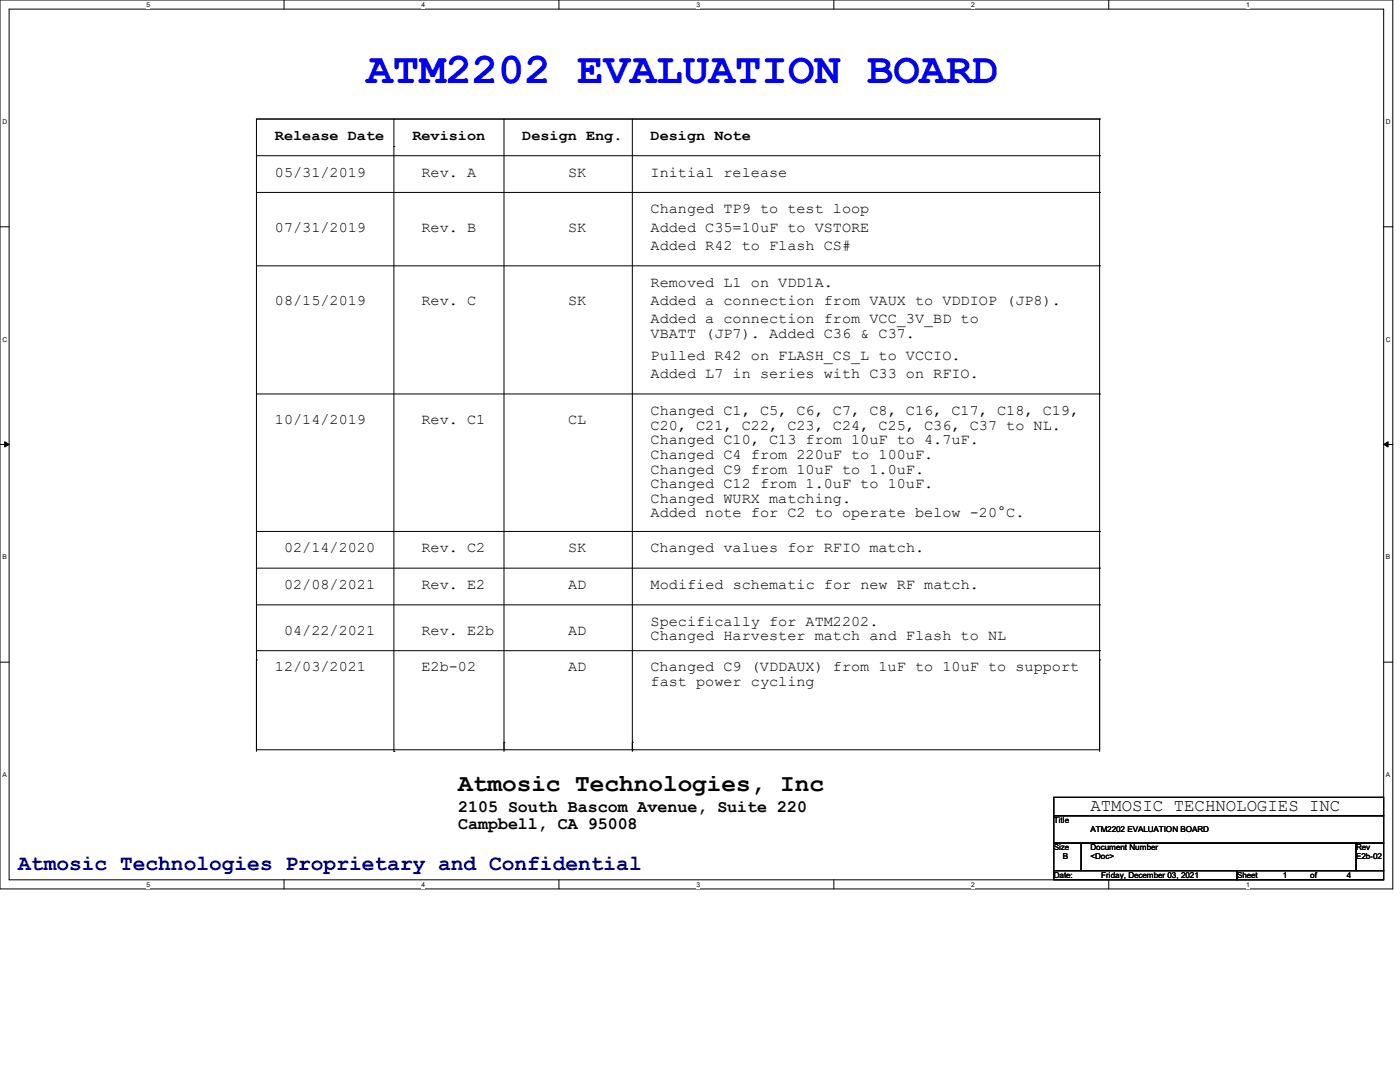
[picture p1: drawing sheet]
<svg xmlns="http://www.w3.org/2000/svg" width="279mm" height="216mm" viewBox="0 0 279 216" stroke-linecap="round" stroke-linejoin="round" font-family="sans-serif">
<defs><g id="words">
<text font-size="8.8" fill="#00f" x="73.2" y="16.5">ATM2202 EVALUATION BOARD</text>
<text font-size="4.9" x="91.4" y="157.8">Atmosic Technologies, Inc</text>
<text font-size="4.4" fill="#000080" x="3.6" y="173.7">Atmosic Technologies Proprietary and Confidential</text>
<g font-size="3.5">
<text x="91.4" y="161.9">2105 South Bascom Avenue, Suite 220</text>
<text x="217.6" y="161.8">ATMOSIC TECHNOLOGIES INC</text>
<text x="91.4" y="165.4">Campbell, CA 95008</text>
</g>
<g font-size="2.9">
<text x="54.9" y="28">Release Date</text>
<text x="82.3" y="28">Revision</text>
<text x="104.2" y="28">Design Eng.</text>
<text x="129.8" y="28">Design Note</text>
<text x="54.9" y="35.2">05/31/2019</text>
<text x="84.1" y="35.2">Rev. A</text>
<text x="113.4" y="35.2">SK</text>
<text x="129.8" y="35.2">Initial release</text>
<text x="54.9" y="46.2">07/31/2019</text>
<text x="84.1" y="46.2">Rev. B</text>
<text x="113.4" y="46.2">SK</text>
<text x="129.8" y="42.5">Changed TP9 to test loop</text>
<text x="129.8" y="46.2">Added C35=10uF to VSTORE</text>
<text x="129.8" y="49.9">Added R42 to Flash CS#</text>
<text x="129.8" y="57.2">Removed L1 on VDD1A.</text>
<text x="54.9" y="60.8">08/15/2019</text>
<text x="84.1" y="60.8">Rev. C</text>
<text x="113.4" y="60.8">SK</text>
<text x="129.8" y="60.8">Added a connection from VAUX to VDDIOP (JP8).</text>
<text x="129.8" y="64.5">Added a connection from VCC_3V_BD to</text>
<text x="129.8" y="67.4">VBATT (JP7). Added C36 &amp; C37.</text>
<text x="129.8" y="71.8">Pulled R42 on FLASH_CS_L to VCCIO.</text>
<text x="129.8" y="75.5">Added L7 in series with C33 on RFIO.</text>
<text x="129.8" y="82.8">Changed C1, C5, C6, C7, C8, C16, C17, C18, C19,</text>
<text x="54.9" y="84.6">10/14/2019</text>
<text x="84.1" y="84.6">Rev. C1</text>
<text x="113.4" y="84.6">CL</text>
<text x="129.8" y="85.7">C20, C21, C22, C23, C24, C25, C36, C37 to NL.</text>
<text x="129.8" y="88.6">Changed C10, C13 from 10uF to 4.7uF.</text>
<text x="129.8" y="91.6">Changed C4 from 220uF to 100uF.</text>
<text x="129.8" y="94.5">Changed C9 from 10uF to 1.0uF.</text>
<text x="129.8" y="97.4">Changed C12 from 1.0uF to 10uF.</text>
<text x="129.8" y="100.3">Changed WURX matching.</text>
<text x="129.8" y="103.2">Added note for C2 to operate below -20°C.</text>
<text x="56.7" y="110.2">02/14/2020</text>
<text x="84.1" y="110.2">Rev. C2</text>
<text x="113.4" y="110.2">SK</text>
<text x="129.8" y="110.2">Changed values for RFIO match.</text>
<text x="56.7" y="117.5">02/08/2021</text>
<text x="84.1" y="117.5">Rev. E2</text>
<text x="113.4" y="117.5">AD</text>
<text x="129.8" y="117.5">Modified schematic for new RF match.</text>
<text x="129.8" y="124.8">Specifically for ATM2202.</text>
<text x="56.7" y="126.7">04/22/2021</text>
<text x="84.1" y="126.7">Rev. E2b</text>
<text x="113.4" y="126.7">AD</text>
<text x="129.8" y="127.8">Changed Harvester match and Flash to NL</text>
<text x="54.9" y="134">12/03/2021</text>
<text x="84.1" y="134">E2b-02</text>
<text x="113.4" y="134">AD</text>
<text x="129.8" y="134">Changed C9 (VDDAUX) from 1uF to 10uF to support</text>
<text x="129.8" y="136.9">fast power cycling</text>
</g>
<g font-size="1.6">
<text x="210.3" y="164.2">Title</text>
<text x="217.6" y="166">ATM2202 EVALUATION BOARD</text>
<text x="210.3" y="169.7">Size</text>
<text x="212.1" y="171.5">B</text>
<text x="217.6" y="169.7">Document Number</text>
<text x="217.6" y="171.5">&lt;Doc&gt;</text>
<text x="270.6" y="169.7">Rev</text>
<text x="270.6" y="171.5">E2b-02</text>
<text x="210.3" y="175.2">Date:</text>
<text x="219.8" y="175.2">Friday, December 03, 2021</text>
<text x="246.9" y="175.2">Sheet</text>
<text x="256" y="175.2">1</text>
<text x="261.5" y="175.2">of</text>
<text x="268.8" y="175.2">4</text>
</g>
<g font-size="1.3">
<text x="29.3" y="1.4">5</text>
<text x="84.1" y="1.4">4</text>
<text x="139" y="1.4">3</text>
<text x="193.8" y="1.4">2</text>
<text x="248.7" y="1.4">1</text>
<text x=".5" y="24.7">D</text>
<text x="276.6" y="24.7">D</text>
<text x=".5" y="68.2">C</text>
<text x="276.6" y="68.2">C</text>
<text x=".5" y="111.6">B</text>
<text x="276.6" y="111.6">B</text>
<text x=".5" y="155">A</text>
<text x="276.6" y="155">A</text>
<text x="29.3" y="177">5</text>
<text x="84.1" y="177">4</text>
<text x="139" y="177">3</text>
<text x="193.8" y="177">2</text>
<text x="248.7" y="177">1</text>
</g>
</g></defs>
<path d="M0 0h278v177.4h-278zM1.8 1.8h274.3v173.8h-274.3z" fill="none" stroke="#000" stroke-width=".2"/>
<g fill="#fff">
<path d="M29.3 .2h.7v1.5h-.7z"/>
<path d="M29.3 175.8h.7v1.4h-.7z"/>
</g>
<path d="M56.7 0v1.8M56.7 175.6v1.8" fill="none" stroke="#000" stroke-width=".2"/>
<g fill="#fff">
<path d="M84.1 .2h.7v1.5h-.7z"/>
<path d="M84.1 175.8h.7v1.4h-.7z"/>
</g>
<path d="M111.5 0v1.8M111.5 175.6v1.8" fill="none" stroke="#000" stroke-width=".2"/>
<g fill="#fff">
<path d="M139 .2h.7v1.5h-.7z"/>
<path d="M139 175.8h.7v1.4h-.7z"/>
</g>
<path d="M166.4 0v1.8M166.4 175.6v1.8" fill="none" stroke="#000" stroke-width=".2"/>
<g fill="#fff">
<path d="M193.8 .2h.8v1.5h-.8z"/>
<path d="M193.8 175.8h.8v1.4h-.8z"/>
</g>
<path d="M221.3 0v1.8M221.3 175.6v1.8" fill="none" stroke="#000" stroke-width=".2"/>
<g fill="#fff">
<path d="M248.7 .2h.7v1.5h-.7z"/>
<path d="M248.7 175.8h.7v1.4h-.7z"/>
<path d="M.5 23.5h.9v1.5h-.9z"/>
<path d="M276.6 23.5h.9v1.5h-.9z"/>
<path d="M.5 67h.9v1.5h-.9z"/>
<path d="M276.6 67h.9v1.5h-.9z"/>
</g>
<path d="M0 45.3h1.8M276.1 45.3h1.9" fill="none" stroke="#000" stroke-width=".2"/>
<g fill="#fff">
<path d="M.5 110.4h.8v1.5h-.8z"/>
<path d="M276.6 110.4h.9v1.5h-.9z"/>
</g>
<path d="M0 88.7h1.8M276.1 88.7h1.9" fill="none" stroke="#000" stroke-width=".2"/>
<path d="M.9 88.1l.9 .6-.9 .5zM276.1 88.7l.9-.6v1.1z" fill="#000" stroke="#000" stroke-width=".2"/>
<g fill="#fff">
<path d="M.5 153.8h.8v1.5h-.8z"/>
<path d="M276.6 153.8h.9v1.5h-.9z"/>
</g>
<g fill="none" stroke="#000" stroke-width=".2">
<path d="M51.2 23.7h168.3v125.9h-168.3zM51.2 23.7h168.3M51.2 38.4h168.3M51.2 31.1h168.3M78.6 29.3h.1M78.6 23.7v126.2M100.6 23.7v126.2M126.2 23.7v126.2M219.5 23.7h.1M219.5 38.4h.1M219.5 31.1h.1M51.2 53h168.3"/>
<path d="M219.5 53h.1M51.2 78.6h168.3M219.5 78.6h.1M51.2 106h168.3M51.2 113.4h168.3M219.5 106h.1M219.5 113.4h.1M0 132.1h1.8M51.2 131.7h.1M51.2 120.7h168.3M51.2 131.7v18.2M51.2 129.8h168.3"/>
<path d="M219.5 120.7h.1M219.5 131.7h.1M219.5 129.8h.1M219.5 131.7v18.2M276.1 132.1h1.9M78.6 149.9h.1M100.6 149.6h.1M100.6 148.1h.1M126.2 149.6h.1M126.2 148.1h.1M210.3 159.1h65.8v3.7h-65.8zM210.3 162.8h65.8v5.4h-65.8z"/>
<path d="M210.3 168.2h5.5v5.5h-5.5zM210.3 173.7h36.6v1.9h-36.6zM215.8 168.2h54.8v5.5h-54.8zM246.9 173.7h29.2v1.9h-29.2zM270.6 168.2h5.5v5.5h-5.5z"/>
</g>
<use href="#words"/>
</svg>
